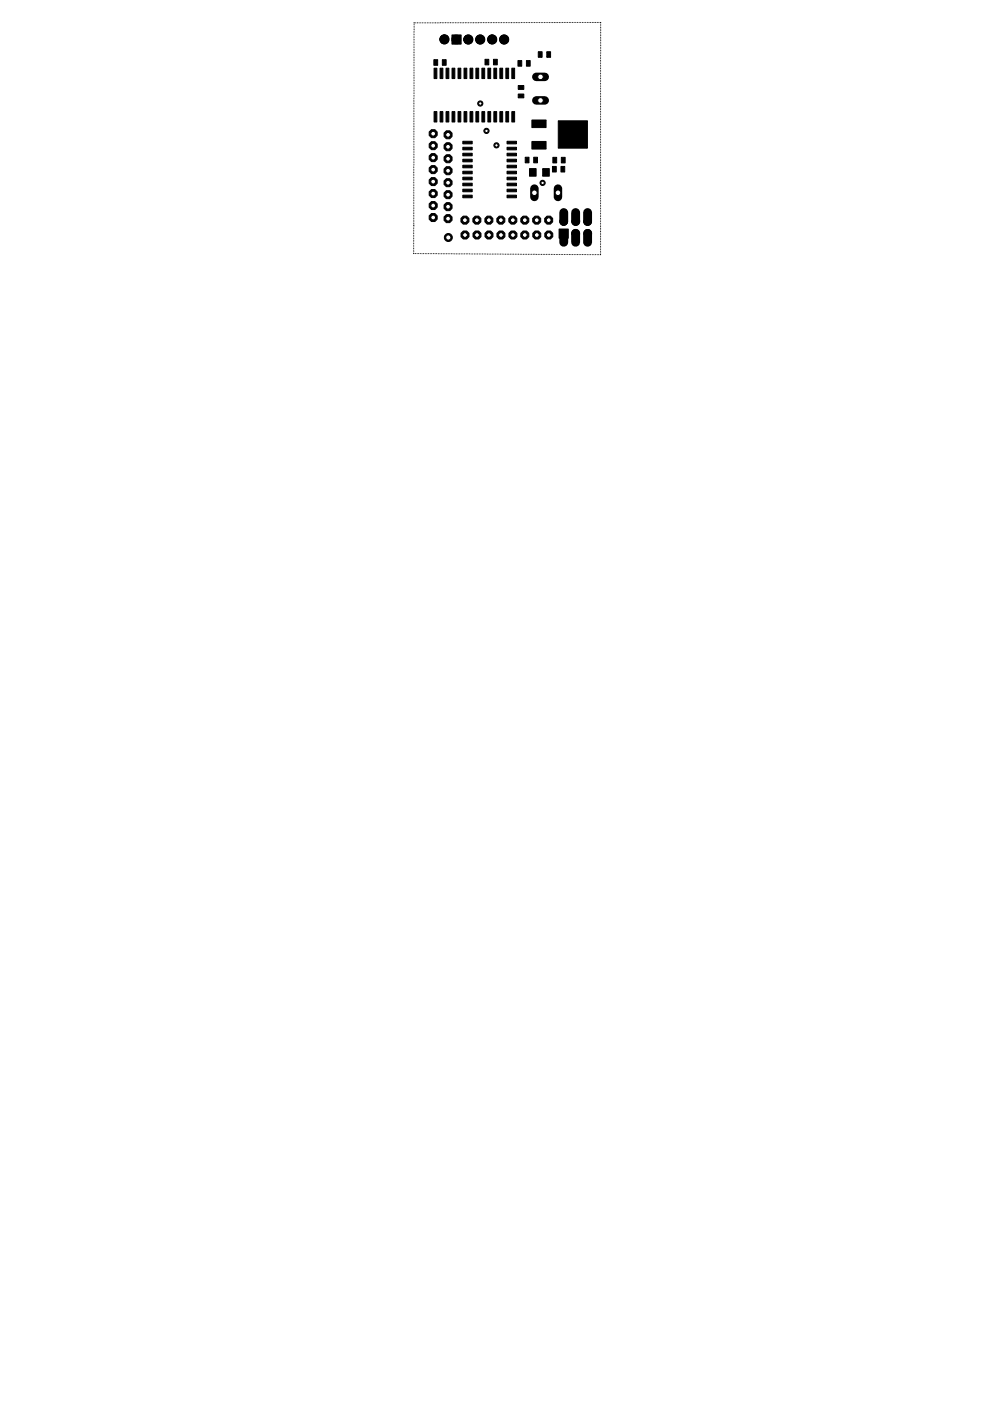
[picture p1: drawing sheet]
<svg xmlns="http://www.w3.org/2000/svg" width="210mm" height="297mm" viewBox="0 0 210 297" stroke-linecap="round" stroke-linejoin="round" font-family="sans-serif">
<g fill="#000" stroke="#000" stroke-width=".21">
<path d="M92 12.7h.8v1.1h-.8zM92 14.5h.6v2.2h-.6zM93.3 14.5h.6v2.2h-.6zM93.8 12.7h.8v1.1h-.8zM94.6 14.5h.6v2.2h-.6zM95.8 14.5h.6v2.2h-.6zM97.1 14.5h.6v2.2h-.6zM98.4 14.5h.6v2.2h-.6zM99.7 14.5h.5v2.2h-.5zM100.9 14.5h.6v2.2h-.6zM102.2 14.5h.6v2.2h-.6zM102.8 12.6h.8v1.2h-.8z"/>
<path d="M103.4 14.5h.6v2.2h-.6zM104.6 12.6h.8v1.2h-.8zM104.7 14.5h.6v2.2h-.6zM106 14.5h.6v2.2h-.6zM107.3 14.5h.5v2.2h-.5zM108.5 14.5h.6v2.2h-.6zM109.8 12.8h.8v1.2h-.8zM109.9 18.1h1.2v.8h-1.2zM109.9 19.9h1.2v.8h-1.2zM111.6 12.8h.8v1.2h-.8zM114.1 11h.8v1.1h-.8zM115.9 11h.8v1.1h-.8z"/>
<path d="M92 23.7h.6v2.2h-.6zM93.3 23.7h.6v2.2h-.6zM94.6 23.7h.6v2.2h-.6zM95.8 23.7h.6v2.2h-.6zM97.1 23.7h.6v2.2h-.6zM98.1 30h2v.5h-2zM98.1 31.2h2v.6h-2zM98.1 32.5h2v.5h-2zM98.1 33.8h2v.5h-2zM98.1 35h2v.6h-2zM98.1 36.3h2v.6h-2zM98.1 37.6h2v.5h-2z"/>
<path d="M98.1 38.8h2v.6h-2zM98.4 23.7h.6v2.2h-.6zM99.7 23.7h.5v2.2h-.5zM100.9 23.7h.6v2.2h-.6zM102.2 23.7h.6v2.2h-.6zM103.4 23.7h.6v2.2h-.6zM104.7 23.7h.6v2.2h-.6zM106 23.7h.6v2.2h-.6zM107.3 23.7h.5v2.2h-.5zM107.5 38.8h2v.6h-2zM107.5 37.6h2v.5h-2zM107.5 36.3h2v.6h-2z"/>
<path d="M107.5 35h2v.6h-2zM107.5 33.8h2v.5h-2zM107.5 32.5h2v.5h-2zM107.5 31.2h2v.6h-2zM107.5 30h2v.5h-2zM108.5 23.7h.6v2.2h-.6zM111.4 33.3h.8v1.2h-.8zM112.3 35.8h1.4v1.6h-1.4zM112.8 25.4h3v1.7h-3zM112.8 30h3v1.6h-3zM113.2 33.3h.8v1.2h-.8zM115.1 35.8h1.4v1.6h-1.4z"/>
<path d="M117.1 35.3h.8v1.2h-.8zM117.2 33.4h.8v1.1h-.8zM118.4 25.6h6.1v5.8h-6.1zM118.9 35.3h.8v1.2h-.8zM119 33.4h.8v1.1h-.8zM98.1 40.1h2v.6h-2zM98.1 41.4h2v.5h-2zM107.5 41.4h2v.5h-2zM107.5 40.1h2v.6h-2z"/>
<circle cx="91.8" cy="46.1" r=".92"/>
</g>
<g fill="none" stroke="#000" stroke-width=".21">
<path d="M87.8 6.9v.1M87.8 7.3h.1M87.8 7.6v.1M87.8 8h.1M87.8 8.3v.1M87.8 8.7h.1M87.8 9v.1M87.8 9.4h.1M87.8 9.7v.1M87.8 10.1h.1M87.8 10.4v.1M87.8 10.8h.1"/>
<path d="M87.8 11.1v.1M87.8 11.5h.1M87.8 11.8v.1M87.8 12.2h.1M87.8 12.5v.1M87.8 12.9h.1M87.8 13.2v.1M87.8 13.6h.1M87.8 13.9h.1M87.8 14.3h.1M87.8 14.6h.1M87.8 15h.1"/>
<path d="M87.8 15.3h.1M87.8 15.7h.1M87.8 16h.1M87.8 16.3v.1M87.8 16.7h.1M87.8 17v.1M87.8 17.4h.1M87.8 17.7v.1M87.8 18.1h.1M87.8 18.4v.1M87.8 18.8h.1M87.8 19.1v.1"/>
<path d="M87.8 19.5h.1M87.8 19.8v.1M87.8 5.2h.1M87.8 5.5v.1M87.8 5.9h.1M87.8 6.2v.1M87.8 6.6h.1M87.8 4.8v.1M88.1 4.8h.1M88.5 4.8h.1M88.8 4.8h.1M89.2 4.8h.1"/>
<path d="M89.5 4.8h.1M89.9 4.8h.1M90.2 4.8h.1M90.6 4.8h.1M90.9 4.8h.1M91.3 4.8h.1M91.6 4.8h.1M92 4.8h.1M92.3 4.8h.1M92.7 4.8h.1M93 4.8h.1M93.4 4.8h.1"/>
<path d="M93.7 4.8h.1M94.1 4.8h.1M94.4 4.8h.1M94.8 4.8h.1M95.1 4.8h.1M95.5 4.8h.1M95.8 4.8h.1M96.2 4.8h.1M96.5 4.8h.1M96.9 4.8h.1M97.2 4.8h.1M97.6 4.8h.1"/>
<path d="M97.9 4.8h.1M98.3 4.8h.1M98.6 4.8h.1M99 4.8h.1M99.3 4.8h.1M99.7 4.8h.1M100 4.8h.1M100.4 4.8h.1M100.7 4.8h.1M101.1 4.8h.1M101.4 4.8h.1M101.8 4.8h.1"/>
<path d="M102.1 4.8h.1M102.5 4.8h.1M102.8 4.8h.1M103.2 4.8h.1M103.5 4.8h.1M103.9 4.8h.1M104.2 4.8h.1M104.6 4.8h.1M104.9 4.8h.1M105.3 4.8h.1M105.6 4.8h.1M106 4.8h.1"/>
<path d="M106.3 4.8h.1M106.7 4.8h.1M107 4.8h.1M107.4 4.8h.1M107.7 4.8h.1M108.1 4.8h.1M108.4 4.8h.1M108.8 4.8h.1M109.1 4.8h.1M109.5 4.8h.1M109.8 4.8h.1M110.2 4.8h.1"/>
<path d="M110.5 4.8h.1M110.9 4.8h.1M111.2 4.8h.1M111.6 4.8h.1M111.9 4.8h.1M112.3 4.8h.1M112.6 4.8h.1M113 4.8h.1M113.3 4.8h.1M113.7 4.8h.1M114 4.8h.1M114.4 4.8h.1"/>
<path d="M114.7 4.8h.1M115.1 4.8h.1M115.4 4.8h.1M115.8 4.8h.1M116.1 4.8h.1M116.5 4.8h.1M116.8 4.8h.1M117.2 4.8h.1M117.5 4.8h.1M117.9 4.8h.1M118.2 4.8h.1M118.6 4.8h.1"/>
<path d="M118.9 4.8h.1M119.3 4.8h.1M119.6 4.8h.1M120 4.8h.1M120.3 4.8h.1M120.7 4.8h.1M121 4.8h.1M121.4 4.8h.1M121.7 4.8h.1M122.1 4.8h.1M122.4 4.8h.1M122.8 4.8h.1"/>
<path d="M123.1 4.8h.1M123.5 4.8h.1M123.8 4.8h.1M124.2 4.8h.1M124.5 4.8h.1M124.9 4.8h.1M125.2 4.8h.1M125.6 4.8h.1M125.9 4.8h.1M126.3 4.8h.1M126.6 4.8h.1M127 4.8h.1"/>
<path d="M127.3 4.8h.1M127.3 11.7v.1M127.3 12.1h.1M127.3 12.4v.1M127.3 12.8h.1M127.3 13.1v.1M127.3 13.5h.1M127.3 13.8v.1M127.3 14.2h.1M127.3 14.5v.1M127.3 14.9h.1M127.3 15.2v.1"/>
<path d="M127.3 15.6h.1M127.3 15.9v.1M127.3 16.3h.1M127.3 16.6v.1M127.3 17h.1M127.3 17.3v.1M127.3 17.7h.1M127.3 18v.1M127.3 18.4h.1M127.3 18.7v.1M127.3 19.1h.1M127.3 19.4v.1"/>
<path d="M127.3 19.8h.1M127.4 5.1h.1M127.4 5.5h.1M127.4 5.8h.1M127.4 6.1v.1M127.4 6.5h.1M127.4 6.8v.1M127.4 7.2h.1M127.4 7.5v.1M127.4 7.9h.1M127.4 8.2v.1M127.4 8.6h.1"/>
<path d="M127.4 8.9v.1M127.4 9.3h.1M127.4 9.6v.1M127.4 10h.1M127.4 10.3v.1M127.4 10.7h.1M127.4 11v.1M127.4 11.4h.1M87.7 35.2h.1M87.7 35.5v.1M87.7 35.9h.1M87.7 36.2v.1"/>
<path d="M87.7 36.6h.1M87.7 36.9v.1M87.7 37.3h.1M87.7 37.6v.1M87.7 38h.1M87.7 38.3v.1M87.7 38.7h.1M87.7 39v.1M87.7 39.3v.1M87.7 39.7v.1M87.8 20.9h.1M87.8 21.2v.1"/>
<path d="M87.8 21.6h.1M87.8 21.9v.1M87.8 22.3h.1M87.8 22.6v.1M87.8 23h.1M87.8 23.3v.1M87.8 23.7h.1M87.8 24v.1M87.8 24.4h.1M87.8 24.7v.1M87.8 25.1h.1M87.8 25.4v.1"/>
<path d="M87.8 25.8h.1M87.8 26.1v.1M87.8 26.5h.1M87.8 26.8v.1M87.8 27.2h.1M87.8 27.5h.1M87.8 27.9h.1M87.8 28.2h.1M87.8 28.6h.1M87.8 28.9h.1M87.8 29.3h.1M87.8 29.6h.1"/>
<path d="M87.8 30h.1M87.8 30.3h.1M87.8 30.6v.1M87.8 31h.1M87.8 31.3v.1M87.8 31.7h.1M87.8 32v.1M87.8 32.4h.1M87.8 32.7v.1M87.8 33.1h.1M87.8 33.4v.1M87.8 33.8h.1"/>
<path d="M87.8 34.1v.1M87.8 34.5h.1M87.8 34.8v.1M87.8 20.2h.1M87.8 20.5v.1M127.3 20.1v.1M127.3 20.4v.1M127.3 20.8h.1M127.3 21.1v.1M127.3 21.5h.1M127.3 21.8v.1M127.3 22.2h.1"/>
<path d="M127.3 22.5v.1M127.3 22.9h.1M127.3 23.2v.1M127.3 23.6h.1M127.3 23.9v.1M127.3 24.3h.1M127.3 24.6v.1M127.3 25h.1M127.3 25.3v.1M127.3 25.7h.1M127.3 26v.1M127.3 26.4h.1"/>
<path d="M127.3 26.7v.1M127.3 27.1h.1M127.3 27.4v.1M127.3 27.8h.1M127.3 28.1v.1M127.3 28.5h.1M127.3 28.8v.1M127.3 29.2h.1M127.3 29.5v.1M127.3 29.9h.1M127.3 30.2v.1M127.3 30.6h.1"/>
<path d="M127.3 30.9v.1M127.3 31.3h.1M127.3 31.6v.1M127.3 32h.1M127.3 32.3v.1M127.3 32.7h.1M127.3 33v.1M127.3 33.4h.1M127.3 33.7v.1M127.3 34.1h.1M127.3 34.4v.1M127.3 34.8h.1"/>
<path d="M127.3 35.1v.1M127.3 35.5h.1M127.3 35.8v.1M127.3 36.2h.1M127.3 36.5v.1M127.3 36.9h.1M127.3 37.2v.1M127.3 37.5v.1M127.3 37.9v.1M127.3 38.2v.1M127.3 38.6v.1M127.3 38.9v.1"/>
<path d="M127.3 39.3h.1M127.3 39.6v.1M87.7 53.7l.1 .1M87.7 48.5h.1M87.7 48.8v.1M87.7 49.2h.1M87.7 49.5v.1M87.7 49.9h.1M87.7 50.2h.1M87.7 50.6h.1M87.7 50.9v.1M87.7 51.3h.1"/>
<path d="M87.7 51.6v.1M87.7 52h.1M87.7 52.3v.1M87.7 52.7h.1M87.7 53v.1M87.7 53.4h.1M87.7 40v.1M87.7 40.4h.1M87.7 40.7v.1M87.7 41.1h.1M87.7 41.4v.1M87.7 41.8h.1"/>
<path d="M87.7 42.1v.1M87.7 42.5h.1M87.7 42.8v.1M87.7 43.2h.1M87.7 43.5v.1M87.7 43.9h.1M87.7 44.2v.1M87.7 44.6h.1M87.7 44.9v.1M87.7 45.3h.1M87.7 45.6v.1M87.7 46h.1"/>
<path d="M87.7 46.3v.1M87.7 46.7h.1M87.7 47v.1M87.7 47.4h.1M87.7 47.7v.1M87.7 48.1v.1M88.1 53.8h.1M88.4 53.8h.1M88.8 53.8h.1M89.1 53.8h.1M89.5 53.8h.1M89.8 53.8h.1"/>
<path d="M90.1 53.8h.1M90.5 53.8h.1M90.8 53.8h.1M91.2 53.8h.1M91.5 53.8h.1M91.9 53.8h.1M92.2 53.8h.1M92.6 53.8h.1M92.9 53.8h.1M93.3 53.8h.1M93.6 53.8h.1M94 53.8h.1"/>
<path d="M94.3 53.8h.1M94.7 53.8h.1M95 53.8h.1M95.4 53.8h.1M95.7 53.8h.1M96 53.8h.1M96.4 53.8h.1M96.7 53.8h.1M97.1 53.8h.1M97.4 53.8h.1M97.8 53.8h.1M98.1 53.8h.1"/>
<path d="M98.5 53.8h.1M98.8 53.8h.1M99.2 53.8h.1M99.5 53.8h.1M99.9 53.8h.1M100.2 53.8h.1M100.6 53.8h.1M100.9 53.8h.1M101.2 53.8h.1M101.6 53.8h.1M101.9 53.8h.1M102.3 53.8h.1"/>
<path d="M102.6 53.8h.1M103 53.8h.1M103.3 53.9h.1M103.7 53.9h.1M104 53.9h.1M104.4 53.9h.1M104.7 53.9h.1M105.1 53.9h.1M105.4 53.9h.1M105.8 53.9h.1M106.1 53.9h.1M106.4 53.9h.1"/>
<path d="M106.8 53.9h.1M107.1 53.9h.1M107.5 53.9h.1M107.8 53.9h.1M108.2 53.9h.1M108.5 53.9h.1M108.9 53.9h.1M109.2 53.9h.1M109.6 53.9h.1M109.9 53.9h.1M110.3 53.9h.1M110.6 53.9h.1"/>
<path d="M111 53.9h.1M111.3 53.9h.1M111.7 53.9h.1M112 53.9h.1M112.4 53.9h.1M112.7 53.9h.1M113.1 53.9h.1M113.4 53.9h.1M113.7 53.9h.1M114.1 53.9h.1M114.4 53.9h.1M114.8 53.9h.1"/>
<path d="M115.1 53.9h.1M115.5 53.9h.1M115.8 53.9h.1M116.2 53.9h.1M116.5 53.9h.1M116.9 53.9h.1M117.2 53.9l.1 .1M117.6 54h.1M117.9 54h.1M118.3 54h.1M118.6 54h.1M119 54h.1"/>
<path d="M119.3 54h.1M119.7 54h.1M120 54h.1M120.4 54h.1M120.7 54h.1M121 54h.1M121.4 54h.1M121.7 54h.1M122.1 54h.1M122.4 54h.1M122.8 54h.1M123.1 54h.1"/>
<path d="M123.5 54h.1M123.8 54h.1M124.2 54h.1M124.5 54h.1M124.9 54h.1M125.2 54h.1M125.6 54h.1M125.9 54h.1M126.2 54h.1M126.6 54h.1M126.9 54h.1M127.3 54h.1"/>
<path d="M127.3 40h.1M127.3 40.3v.1M127.3 40.7h.1M127.3 41v.1M127.3 41.4h.1M127.3 41.7v.1M127.3 42.1h.1M127.3 42.4v.1M127.3 42.8h.1M127.3 43.1v.1M127.3 43.5h.1M127.3 43.8v.1"/>
<path d="M127.3 44.2h.1M127.3 44.5v.1M127.3 44.9h.1M127.3 45.2v.1M127.3 45.6h.1M127.3 45.9v.1M127.3 46.3h.1M127.3 46.6v.1M127.3 47h.1M127.3 47.3v.1M127.3 47.7h.1M127.3 48v.1"/>
<path d="M127.3 48.4h.1M127.3 48.7v.1M127.3 49.1h.1M127.3 49.4v.1M127.3 49.8h.1M127.3 50.1v.1M127.3 50.5h.1M127.3 50.8v.1M127.3 51.2h.1M127.3 51.5v.1M127.3 51.9h.1M127.3 52.2v.1"/>
<path d="M127.3 52.6h.1M127.3 52.9v.1M127.3 53.3h.1M127.3 53.6v.1"/>
</g>
<circle cx="91.8" cy="46.1" r=".51" fill="#fff" stroke="#000" stroke-width=".21"/>
<circle cx="91.8" cy="43.6" r=".92" fill="#000" stroke="#000" stroke-width=".21"/>
<circle cx="91.8" cy="43.6" r=".51" fill="#fff" stroke="#000" stroke-width=".21"/>
<circle cx="91.8" cy="41" r=".92" fill="#000" stroke="#000" stroke-width=".21"/>
<circle cx="91.8" cy="41" r=".51" fill="#fff" stroke="#000" stroke-width=".21"/>
<circle cx="91.8" cy="38.5" r=".92" fill="#000" stroke="#000" stroke-width=".21"/>
<circle cx="91.8" cy="38.5" r=".51" fill="#fff" stroke="#000" stroke-width=".21"/>
<circle cx="91.8" cy="36" r=".92" fill="#000" stroke="#000" stroke-width=".21"/>
<circle cx="91.8" cy="36" r=".51" fill="#fff" stroke="#000" stroke-width=".21"/>
<circle cx="91.8" cy="33.4" r=".92" fill="#000" stroke="#000" stroke-width=".21"/>
<circle cx="91.8" cy="33.4" r=".51" fill="#fff" stroke="#000" stroke-width=".21"/>
<circle cx="91.8" cy="30.9" r=".92" fill="#000" stroke="#000" stroke-width=".21"/>
<circle cx="91.8" cy="30.9" r=".51" fill="#fff" stroke="#000" stroke-width=".21"/>
<circle cx="91.8" cy="28.3" r=".92" fill="#000" stroke="#000" stroke-width=".21"/>
<circle cx="91.8" cy="28.3" r=".51" fill="#fff" stroke="#000" stroke-width=".21"/>
<circle cx="116.3" cy="46.7" r=".92" fill="#000" stroke="#000" stroke-width=".21"/>
<circle cx="116.3" cy="46.7" r=".51" fill="#fff" stroke="#000" stroke-width=".21"/>
<circle cx="113.8" cy="46.7" r=".92" fill="#000" stroke="#000" stroke-width=".21"/>
<circle cx="113.8" cy="46.7" r=".51" fill="#fff" stroke="#000" stroke-width=".21"/>
<circle cx="111.3" cy="46.7" r=".92" fill="#000" stroke="#000" stroke-width=".21"/>
<circle cx="111.3" cy="46.7" r=".51" fill="#fff" stroke="#000" stroke-width=".21"/>
<circle cx="108.7" cy="46.7" r=".92" fill="#000" stroke="#000" stroke-width=".21"/>
<circle cx="108.7" cy="46.7" r=".51" fill="#fff" stroke="#000" stroke-width=".21"/>
<circle cx="106.2" cy="46.7" r=".92" fill="#000" stroke="#000" stroke-width=".21"/>
<circle cx="106.2" cy="46.7" r=".51" fill="#fff" stroke="#000" stroke-width=".21"/>
<circle cx="103.7" cy="46.7" r=".92" fill="#000" stroke="#000" stroke-width=".21"/>
<circle cx="103.7" cy="46.7" r=".51" fill="#fff" stroke="#000" stroke-width=".21"/>
<circle cx="101.1" cy="46.7" r=".92" fill="#000" stroke="#000" stroke-width=".21"/>
<circle cx="101.1" cy="46.7" r=".51" fill="#fff" stroke="#000" stroke-width=".21"/>
<circle cx="98.6" cy="46.7" r=".92" fill="#000" stroke="#000" stroke-width=".21"/>
<circle cx="98.6" cy="46.7" r=".51" fill="#fff" stroke="#000" stroke-width=".21"/>
<circle cx="95" cy="28.6" r=".92" fill="#000" stroke="#000" stroke-width=".21"/>
<circle cx="95" cy="28.6" r=".51" fill="#fff" stroke="#000" stroke-width=".21"/>
<circle cx="95" cy="31.1" r=".92" fill="#000" stroke="#000" stroke-width=".21"/>
<circle cx="95" cy="31.1" r=".51" fill="#fff" stroke="#000" stroke-width=".21"/>
<circle cx="95" cy="33.7" r=".92" fill="#000" stroke="#000" stroke-width=".21"/>
<circle cx="95" cy="33.7" r=".51" fill="#fff" stroke="#000" stroke-width=".21"/>
<circle cx="95" cy="36.2" r=".92" fill="#000" stroke="#000" stroke-width=".21"/>
<circle cx="95" cy="36.2" r=".51" fill="#fff" stroke="#000" stroke-width=".21"/>
<circle cx="95" cy="38.7" r=".92" fill="#000" stroke="#000" stroke-width=".21"/>
<circle cx="95" cy="38.7" r=".51" fill="#fff" stroke="#000" stroke-width=".21"/>
<circle cx="95" cy="41.3" r=".92" fill="#000" stroke="#000" stroke-width=".21"/>
<circle cx="95" cy="41.3" r=".51" fill="#fff" stroke="#000" stroke-width=".21"/>
<circle cx="95" cy="43.8" r=".92" fill="#000" stroke="#000" stroke-width=".21"/>
<circle cx="95" cy="43.8" r=".51" fill="#fff" stroke="#000" stroke-width=".21"/>
<circle cx="95" cy="46.4" r=".92" fill="#000" stroke="#000" stroke-width=".21"/>
<circle cx="95" cy="46.4" r=".51" fill="#fff" stroke="#000" stroke-width=".21"/>
<path d="M113.7 21.3h1.8" fill="none" stroke="#000" stroke-width="1.8"/>
<circle cx="114.6" cy="21.3" r=".59" fill="#fff" stroke="#000" stroke-width=".21"/>
<path d="M113.7 16.3h1.8" fill="none" stroke="#000" stroke-width="1.8"/>
<circle cx="114.6" cy="16.3" r=".59" fill="#fff" stroke="#000" stroke-width=".21"/>
<path d="M113.3 40v1.8" fill="none" stroke="#000" stroke-width="1.8"/>
<circle cx="113.3" cy="40.9" r=".59" fill="#fff" stroke="#000" stroke-width=".21"/>
<path d="M118.3 40v1.8" fill="none" stroke="#000" stroke-width="1.8"/>
<circle cx="118.3" cy="40.9" r=".59" fill="#fff" stroke="#000" stroke-width=".21"/>
<circle cx="98.6" cy="49.8" r=".92" fill="#000" stroke="#000" stroke-width=".21"/>
<circle cx="98.6" cy="49.8" r=".51" fill="#fff" stroke="#000" stroke-width=".21"/>
<circle cx="101.1" cy="49.8" r=".92" fill="#000" stroke="#000" stroke-width=".21"/>
<circle cx="101.1" cy="49.8" r=".51" fill="#fff" stroke="#000" stroke-width=".21"/>
<circle cx="103.7" cy="49.8" r=".92" fill="#000" stroke="#000" stroke-width=".21"/>
<circle cx="103.7" cy="49.8" r=".51" fill="#fff" stroke="#000" stroke-width=".21"/>
<circle cx="106.2" cy="49.8" r=".92" fill="#000" stroke="#000" stroke-width=".21"/>
<circle cx="106.2" cy="49.8" r=".51" fill="#fff" stroke="#000" stroke-width=".21"/>
<circle cx="108.8" cy="49.8" r=".92" fill="#000" stroke="#000" stroke-width=".21"/>
<circle cx="108.8" cy="49.8" r=".51" fill="#fff" stroke="#000" stroke-width=".21"/>
<circle cx="111.3" cy="49.8" r=".92" fill="#000" stroke="#000" stroke-width=".21"/>
<circle cx="111.3" cy="49.8" r=".51" fill="#fff" stroke="#000" stroke-width=".21"/>
<circle cx="113.8" cy="49.8" r=".92" fill="#000" stroke="#000" stroke-width=".21"/>
<circle cx="113.8" cy="49.8" r=".51" fill="#fff" stroke="#000" stroke-width=".21"/>
<circle cx="116.4" cy="49.8" r=".92" fill="#000" stroke="#000" stroke-width=".21"/>
<circle cx="116.4" cy="49.8" r=".51" fill="#fff" stroke="#000" stroke-width=".21"/>
<path d="M124.6 45.1v1.8" fill="none" stroke="#000" stroke-width="1.9"/>
<circle cx="124.6" cy="46.9" r=".55" fill="#fff" stroke="#000" stroke-width=".21"/>
<path d="M124.6 49.5v1.9" fill="none" stroke="#000" stroke-width="1.9"/>
<circle cx="124.6" cy="49.5" r=".55" fill="#fff" stroke="#000" stroke-width=".21"/>
<path d="M122 45.1v1.8" fill="none" stroke="#000" stroke-width="1.9"/>
<circle cx="122" cy="46.9" r=".55" fill="#fff" stroke="#000" stroke-width=".21"/>
<path d="M122 49.5v1.9" fill="none" stroke="#000" stroke-width="1.9"/>
<circle cx="122" cy="49.5" r=".55" fill="#fff" stroke="#000" stroke-width=".21"/>
<path d="M119.5 45.1v1.8" fill="none" stroke="#000" stroke-width="1.9"/>
<circle cx="119.5" cy="46.9" r=".55" fill="#fff" stroke="#000" stroke-width=".21"/>
<path d="M119.5 49.5v1.9" fill="none" stroke="#000" stroke-width="1.9"/>
<circle cx="119.5" cy="49.5" r=".55" fill="#fff" stroke="#000" stroke-width=".21"/>
<circle cx="106.9" cy="8.4" r=".93" fill="#000" stroke="#000" stroke-width=".21"/>
<circle cx="106.9" cy="8.4" r=".51" fill="#fff" stroke="#000" stroke-width=".21"/>
<circle cx="104.4" cy="8.4" r=".93" fill="#000" stroke="#000" stroke-width=".21"/>
<circle cx="104.4" cy="8.4" r=".51" fill="#fff" stroke="#000" stroke-width=".21"/>
<circle cx="101.8" cy="8.4" r=".93" fill="#000" stroke="#000" stroke-width=".21"/>
<circle cx="101.8" cy="8.4" r=".51" fill="#fff" stroke="#000" stroke-width=".21"/>
<circle cx="99.3" cy="8.4" r=".93" fill="#000" stroke="#000" stroke-width=".21"/>
<circle cx="99.3" cy="8.4" r=".51" fill="#fff" stroke="#000" stroke-width=".21"/>
<circle cx="96.7" cy="8.4" r=".93" fill="#000" stroke="#000" stroke-width=".21"/>
<circle cx="96.7" cy="8.4" r=".51" fill="#fff" stroke="#000" stroke-width=".21"/>
<circle cx="94.2" cy="8.4" r=".93" fill="#000" stroke="#000" stroke-width=".21"/>
<circle cx="94.2" cy="8.4" r=".51" fill="#fff" stroke="#000" stroke-width=".21"/>
<circle cx="122.1" cy="46.9" r=".85" fill="#000" stroke="#000" stroke-width=".21"/>
<circle cx="122.1" cy="46.9" r=".55" fill="#fff" stroke="#000" stroke-width=".21"/>
<circle cx="122" cy="49.5" r=".85" fill="#000" stroke="#000" stroke-width=".21"/>
<circle cx="122" cy="49.5" r=".55" fill="#fff" stroke="#000" stroke-width=".21"/>
<circle cx="105.3" cy="30.8" r=".55" fill="#000" stroke="#000" stroke-width=".21"/>
<circle cx="105.3" cy="30.8" r=".36" fill="#fff" stroke="#000" stroke-width=".21"/>
<circle cx="115" cy="38.8" r=".55" fill="#000" stroke="#000" stroke-width=".21"/>
<circle cx="115" cy="38.8" r=".36" fill="#fff" stroke="#000" stroke-width=".21"/>
<circle cx="95.1" cy="50.4" r=".85" fill="#000" stroke="#000" stroke-width=".21"/>
<circle cx="95.1" cy="50.4" r=".55" fill="#fff" stroke="#000" stroke-width=".21"/>
<circle cx="124.6" cy="47" r=".83" fill="#000" stroke="#000" stroke-width=".21"/>
<circle cx="124.6" cy="47" r=".55" fill="#fff" stroke="#000" stroke-width=".21"/>
<circle cx="103.1" cy="27.7" r=".55" fill="#000" stroke="#000" stroke-width=".21"/>
<circle cx="103.1" cy="27.7" r=".36" fill="#fff" stroke="#000" stroke-width=".21"/>
<circle cx="101.8" cy="21.9" r=".55" fill="#000" stroke="#000" stroke-width=".21"/>
<circle cx="101.8" cy="21.9" r=".36" fill="#fff" stroke="#000" stroke-width=".21"/>
<circle cx="124.6" cy="49.5" r=".83" fill="#000" stroke="#000" stroke-width=".21"/>
<circle cx="124.6" cy="49.5" r=".55" fill="#fff" stroke="#000" stroke-width=".21"/>
<circle cx="106.9" cy="8.3" r=".74" fill="#000" stroke="#000" stroke-width=".21"/>
<circle cx="106.9" cy="8.3" r=".51" fill="#fff" stroke="#000" stroke-width=".21"/>
<circle cx="104.4" cy="8.4" r=".74" fill="#000" stroke="#000" stroke-width=".21"/>
<circle cx="104.4" cy="8.4" r=".51" fill="#fff" stroke="#000" stroke-width=".21"/>
<circle cx="101.8" cy="8.4" r=".74" fill="#000" stroke="#000" stroke-width=".21"/>
<circle cx="101.8" cy="8.4" r=".51" fill="#fff" stroke="#000" stroke-width=".21"/>
<circle cx="99.3" cy="8.4" r=".74" fill="#000" stroke="#000" stroke-width=".21"/>
<circle cx="99.3" cy="8.4" r=".51" fill="#fff" stroke="#000" stroke-width=".21"/>
<circle cx="96.7" cy="8.4" r=".74" fill="#000" stroke="#000" stroke-width=".21"/>
<circle cx="96.7" cy="8.4" r=".51" fill="#fff" stroke="#000" stroke-width=".21"/>
<circle cx="94.2" cy="8.4" r=".74" fill="#000" stroke="#000" stroke-width=".21"/>
<circle cx="94.2" cy="8.4" r=".51" fill="#fff" stroke="#000" stroke-width=".21"/>
<circle cx="119.5" cy="49.5" r=".74" fill="#000" stroke="#000" stroke-width=".21"/>
<circle cx="119.5" cy="49.5" r=".51" fill="#fff" stroke="#000" stroke-width=".21"/>
<circle cx="119.5" cy="46.9" r=".83" fill="#000" stroke="#000" stroke-width=".21"/>
<circle cx="119.5" cy="46.9" r=".55" fill="#fff" stroke="#000" stroke-width=".21"/>
<g fill="#000" stroke="#000" stroke-width=".21">
<circle cx="94.2" cy="8.3" r=".97"/>
<circle cx="99.3" cy="8.4" r=".97"/>
<circle cx="101.8" cy="8.4" r=".97"/>
<circle cx="104.4" cy="8.4" r=".97"/>
<circle cx="106.9" cy="8.4" r=".97"/>
<circle cx="119.5" cy="47" r=".72"/>
<circle cx="122.1" cy="46.9" r=".72"/>
<circle cx="122.1" cy="49.6" r=".72"/>
<circle cx="124.6" cy="47" r=".72"/>
<circle cx="124.7" cy="49.5" r=".72"/>
</g>
<path d="M95.8 7.4h2v2h-2zM118.5 48.6h2v1.9h-2z" fill="#000" stroke="#000" stroke-width=".21"/>
</svg>
